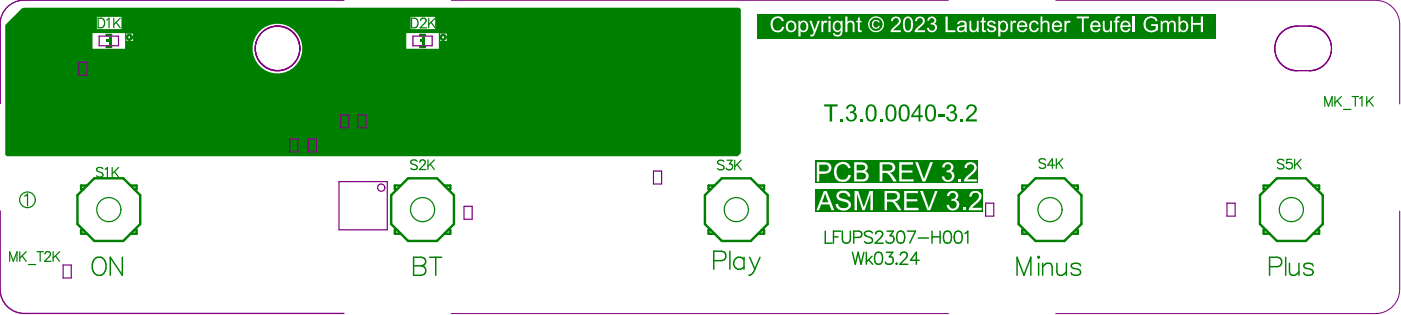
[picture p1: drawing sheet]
<svg xmlns="http://www.w3.org/2000/svg" width="193mm" height="43mm" viewBox="0 0 193 43" stroke-linecap="round" stroke-linejoin="round" font-family="sans-serif">
<path d="M.7 3.4l2.3-2.3h.4h98.6l.2 .2v19.8l-.4 .4h-100.9l-.2-.2zM56.7 2.3v1.7h3.4v-1.7zM13.4 2.3v1.7h3.4v-1.7zM56 4.5v2.3h4.6l.1-1.2h1v-1h-.9l-.2-.1zM12.7 4.5v2.3h4.6l.1-1.2h1v-1h-.9l-.2-.1zM34.9 6.7a3.4 3.4 0 0 0 6.8 0 3.4 3.4 0 0 0-6.8 0z" fill="#008000"/>
<g fill="none" stroke="#008000" stroke-width=".33">
<path d="M14.7 4.8h.6M14.7 6.5h.6M58 4.8h.6M58 6.5h.6M10.7 26.9l2.3-2.3h4l2.3 2.3v4l-2.3 2.3h-4l-2.3-2.3zM11.5 31.7h-.3v.5h.8M12 25.6h-.8v.5h.3M18 25.6h.8v.5h-.3M18.5 31.7h.3v.5h-.8M54 26.9l2.3-2.3h4l2.3 2.3v4l-2.3 2.3h-4l-2.3-2.3zM54.8 31.7h-.3v.5h.8M55.3 25.6h-.8v.5h.3"/>
<path d="M61.3 25.6h.8v.5h-.3M61.8 31.7h.3v.5h-.8M97.3 26.9l2.3-2.3h4l2.3 2.3v4l-2.3 2.3h-4l-2.3-2.3zM98.1 31.7h-.3v.5h.8M98.6 25.6h-.8v.5h.3M104.6 25.6h.8v.5h-.3M105.1 31.7h.3v.5h-.8M140.6 26.9l2.3-2.3h4l2.3 2.3v4l-2.3 2.3h-4l-2.3-2.3zM141.4 31.7h-.3v.5h.8M141.9 25.6h-.8v.5h.3M147.9 25.6h.8v.5h-.3M148.4 31.7h.3v.5h-.8"/>
<path d="M173.9 26.9l2.3-2.3h4l2.3 2.3v4l-2.3 2.3h-4l-2.3-2.3zM174.7 31.7h-.3v.5h.8M175.2 25.6h-.8v.5h.3M181.2 25.6h.8v.5h-.3M181.7 31.7h.3v.5h-.8"/>
</g>
<path d="M12.7 4.5h4.6v2.3h-4.6zM56 4.5h4.6v2.3h-4.6z" fill="none" stroke="#008000" stroke-width=".17"/>
<g fill="#008000">
<path d="M58 5.5h.3v.3h-.3z" fill-rule="evenodd"/>
<path d="M58.3 5.1h.3v1h-.3z" fill-rule="evenodd"/>
<path d="M14.7 5.5h.3v.3h-.3z" fill-rule="evenodd"/>
<path d="M15 5.1h.3v1h-.3z" fill-rule="evenodd"/>
</g>
<g fill="none" stroke="#008000" stroke-width=".2">
<path d="M57.1 35.4h1l.4 .2a.57 .57 0 0 1 0 .9l-.4 .1a.65 .65 0 0 1 .7 .7 .65 .65 0 0 1-.7 .6h-1zM57.1 36.6h1M59.3 35.4h1.7M60.1 35.4v2.5M113.9 31.8v1.7h.9M115 32.6h.6M116 31.8h-1v1.7M116.2 31.8v1.2a.56 .56 0 0 0 .6 .5 .56 .56 0 0 0 .5-.5v-1.2M117.6 34.7l.4 1.7 .4-1.7 .4 1.7 .4-1.7M117.8 32.7h.7a.44 .44 0 0 0 .4-.4 .44 .44 0 0 0-.4-.5h-.7v1.7M119.5 34.7v1.7M119.9 35.8l.5 .6"/>
<path d="M120.3 35.3l-.8 .8M120.4 32.1a.63 .63 0 0 0-.6-.3 .63 .63 0 0 0-.5 .4l.1 .3 .7 .2a.4 .4 0 0 1 .3 .3 .4 .4 0 0 1-.2 .4 .77 .77 0 0 1-.9-.1M120.8 32.2l.2-.3 .5-.1a.41 .41 0 0 1 .2 .7l-.9 1h1.1M120.9 34.8a.54 .54 0 0 1 .8 .3 1.37 1.37 0 0 1-.2 1.2 .54 .54 0 0 1-.7-.2 1.37 1.37 0 0 1 .1-1.3zM122.3 34.7h.9l-.5 .7a.53 .53 0 0 1 .6 .6 .53 .53 0 0 1-.7 .4l-.3-.1-.1-.2M122.4 31.8h.9l-.5 .7a.53 .53 0 0 1 .6 .6 .53 .53 0 0 1-.8 .4l-.2-.1-.2-.2M123.6 36.3l.1-.1 .1 .1-.1 .1zM124 31.9a.54 .54 0 0 1 .8 .3 1.37 1.37 0 0 1-.2 1.2 .54 .54 0 0 1-.8-.2 1.37 1.37 0 0 1 .2-1.3zM124.2 35.1l.2-.3 .5-.1a.41 .41 0 0 1 .2 .7l-.9 1h1.1M125.2 31.8h1.1l-.8 1.7M126.7 32.8h1.4M126.8 35.9h-1.2l.8-1.2v1.7"/>
<path d="M128.6 32.6h1.1M128.6 31.8v1.7M129.7 31.8v1.7M130.4 31.9a.54 .54 0 0 1 .8 .3 1.37 1.37 0 0 1-.1 1.2 .54 .54 0 0 1-.8-.2 1.37 1.37 0 0 1 .1-1.3zM131.9 31.9a.54 .54 0 0 1 .8 .3 1.37 1.37 0 0 1-.2 1.2 .54 .54 0 0 1-.8-.2 1.37 1.37 0 0 1 .2-1.3zM133.1 32.2l.4-.4v1.7"/>
</g>
<path d="M104.6 2h63.2v3.3h-63.2z" fill-rule="evenodd" fill="#008000"/>
<g fill="#fff">
<path d="M106.5 2.7a.95 .95 0 0 1 .9-.5 .95 .95 0 0 1 .8 .7l-.3 .1a.65 .65 0 0 0-.8-.5 .65 .65 0 0 0-.5 .7 .71 .71 0 0 0 .3 .9 .71 .71 0 0 0 .9-.1l.1-.3 .3 .1-.1 .1a.93 .93 0 0 1-1 .5 .93 .93 0 0 1-.7-.9l-.1-.3z"/>
<path d="M111.7 2.9h.3l.4 1.2 .4-1.2h.3l-.6 1.6a.51 .51 0 0 1-.6 .5h-.1v-.2a.36 .36 0 0 0 .5-.4z"/>
<path d="M113.3 2.9h.3v.2a.38 .38 0 0 1 .6-.2l-.1 .3a.32 .32 0 0 0-.4 0 .32 .32 0 0 0-.1 .3v.9h-.3z"/>
<path d="M116.6 2.3h.3l.1 .7a.55 .55 0 0 1 .6-.1 .55 .55 0 0 1 .3 .6v.9h-.2v-.9a.37 .37 0 0 0-.5-.4 .37 .37 0 0 0-.3 .5v.8h-.3z"/>
<path d="M118.4 2.5l.2-.2v.6h.3v.2h-.3v.9a.17 .17 0 0 0 .1 .2 .17 .17 0 0 0 .2 0v.2a.38 .38 0 0 1-.4 0 .38 .38 0 0 1-.1-.4v-.9h-.2v-.2h.2z"/>
<path d="M123.1 2.5l.1-.1a.66 .66 0 0 1 1 .2 .66 .66 0 0 1-.2 .9l-.8 .7h1.1v.2h-1.4a1.46 1.46 0 0 1 .7-.9 .62 .62 0 0 0 .3-.9 .45 .45 0 0 0-.7 .3h-.3z"/>
<path d="M126.4 2.5l.1-.1a.74 .74 0 0 1 1.1 .5l-.2 .5-.8 .8h1v.2h-1.4a2.51 2.51 0 0 1 1-1.2 .42 .42 0 0 0-.1-.7 .42 .42 0 0 0-.6 .4h-.3z"/>
<path d="M128.1 2.4a.58 .58 0 0 1 .9 0 .58 .58 0 0 1 0 .8h-.1a.65 .65 0 0 1 .3 1 .65 .65 0 0 1-1 .1l-.2-.1-.1-.3v-.1h.3a.42 .42 0 0 0 .5 .4 .42 .42 0 0 0 .3-.5 .42 .42 0 0 0-.6-.3v-.2a.36 .36 0 0 0 .5-.3 .36 .36 0 0 0-.2-.4 .36 .36 0 0 0-.5 .2v.2l-.3-.1z"/>
<path d="M130.5 2.3h.3v1.9h1v.2h-1.3z"/>
<path d="M133.8 2.9h.2v.8a.4 .4 0 0 0 .4 .5 .4 .4 0 0 0 .4-.5v-.8h.2v1.5h-.2v-.2a.54 .54 0 0 1-.7 .2 .54 .54 0 0 1-.3-.6z"/>
<path d="M135.5 2.5l.3-.2v.6h.2v.2h-.2v.9a.17 .17 0 0 0 0 .2 .17 .17 0 0 0 .2 0l.1 .2a.38 .38 0 0 1-.5 0 .38 .38 0 0 1-.1-.4v-.9h-.2v-.2h.2z"/>
<path d="M136.4 3a.7 .7 0 0 1 1 .3h-.2a.35 .35 0 0 0-.4-.3 .35 .35 0 0 0-.3 .3l.3 .2a.51 .51 0 0 1 .6 .7 .71 .71 0 0 1-1.2-.1v-.1l.2-.1a.4 .4 0 0 0 .4 .3 .4 .4 0 0 0 .4-.2l-.1-.2h-.3a.47 .47 0 0 1-.5-.3 .47 .47 0 0 1 0-.5z"/>
<path d="M139.4 2.9h.3v.2a.4 .4 0 0 1 .5-.2v.3a.34 .34 0 0 0-.5 0 .34 .34 0 0 0 0 .4v.8h-.3z"/>
<path d="M142.3 3a.67 .67 0 0 1 1 .3l-.2 .1a.39 .39 0 0 0-.4-.3 .39 .39 0 0 0-.4 .3 .49 .49 0 0 0 0 .6 .49 .49 0 0 0 .7 .1l.1-.3 .2 .1a.69 .69 0 0 1-.8 .5 .69 .69 0 0 1-.5-.9l.1-.3z"/>
<path d="M143.6 2.3h.2v.7a.55 .55 0 0 1 .7-.1 .55 .55 0 0 1 .3 .6v.9h-.2v-.9a.37 .37 0 0 0-.5-.4 .37 .37 0 0 0-.3 .5v.8h-.2z"/>
<path d="M146.9 2.9h.2v.2a.38 .38 0 0 1 .6-.2l-.1 .3a.37 .37 0 0 0-.4 0 .37 .37 0 0 0-.1 .4v.8h-.2z"/>
<path d="M148.6 2.3h1.7v.2h-.8v1.9h-.2v-1.9h-.7z"/>
<path d="M152.2 2.9h.2v.8a.39 .39 0 0 0 .4 .5 .45 .45 0 0 0 .4-.5v-.8h.2v1.5h-.2v-.2a.54 .54 0 0 1-.7 .2 .54 .54 0 0 1-.3-.6z"/>
<path d="M153.9 2.4l.4-.2 .3 .1-.1 .2h-.3v.2v.2h.3v.2h-.3v1.3h-.3v-1.3h-.2v-.2h.2z"/>
<path d="M156.3 2.3h.3v2.1h-.3z"/>
<path d="M158 2.6l.4-.2a.97 .97 0 0 1 1.3 .5l-.2 .1a.77 .77 0 0 0-1-.4 .77 .77 0 0 0-.4 1 .85 .85 0 0 0 1.4 .4v-.4h-.6v-.3h.9v.8l-.1 .1a1.14 1.14 0 0 1-1.6 0 1.14 1.14 0 0 1-.1-1.6z"/>
<path d="M160.2 2.9h.2v.1a.51 .51 0 0 1 .9 .1 .49 .49 0 0 1 .6-.3 .49 .49 0 0 1 .3 .6v1h-.2v-.9a.35 .35 0 0 0-.4-.4 .35 .35 0 0 0-.3 .4v.9h-.2v-1a.33 .33 0 0 0-.4-.3 .33 .33 0 0 0-.3 .4v.9h-.2z"/>
<path d="M164.4 2.3h.2v.9h1.1v-.9h.3v2.1h-.3v-1h-1.1v1h-.2z"/>
<path d="M108.8 3.2v.1a.53 .53 0 0 0 0 .7 .53 .53 0 0 0 .7 .1v-.1a.55 .55 0 0 0 .1-.6 .55 .55 0 0 0-.7-.3zM108.6 3.1a.77 .77 0 0 1 1.1 0 .77 .77 0 0 1 0 1.1 .77 .77 0 0 1-1 .1l-.1-.1a1.04 1.04 0 0 1 0-1.1z"/>
<path d="M110.2 2.9h.2v.2a.68 .68 0 0 1 .9-.1 .68 .68 0 0 1 .2 .9 .59 .59 0 0 1-.4 .5 .59 .59 0 0 1-.6-.1v.7h-.3zM110.5 3.2v.1a.53 .53 0 0 0 0 .7 .53 .53 0 0 0 .6 .1l.1-.1a.68 .68 0 0 0-.4-1z"/>
<path d="M114.3 2.3h.3v.3h-.3zM114.3 2.9h.3v1.5h-.3z"/>
<path d="M115.3 3.2a.69 .69 0 0 0 .2 1 .46 .46 0 0 0 .4-.2 .46 .46 0 0 0 .1-.5 .45 .45 0 0 0-.2-.4 .45 .45 0 0 0-.5 .1zM115 3.2a.58 .58 0 0 1 1-.1v-.2h.3v1.3a.69 .69 0 0 1-.5 .8 .69 .69 0 0 1-.8-.4h.2a.43 .43 0 0 0 .6 .2 .43 .43 0 0 0 .2-.6 .61 .61 0 0 1-.7 .2 .61 .61 0 0 1-.4-.5z"/>
<path d="M120.4 3a.58 .58 0 0 1 1 .1h-.2a.41 .41 0 0 0-.6 0 .41 .41 0 0 0 .1 .6 .36 .36 0 0 0 .6-.2l.1 .1a.6 .6 0 0 1-.8 .3 .6 .6 0 0 1-.2-.9zM120 3.4a.91 .91 0 0 0 1.8 0 .91 .91 0 0 0-1.8 0zM119.8 3.3a1.11 1.11 0 0 1 2.2 0 1.11 1.11 0 0 1-2.2 0z"/>
<path d="M125 2.7l-.2 .7a.71 .71 0 0 0 .5 .8 .71 .71 0 0 0 .4-.9 .65 .65 0 0 0-.4-.8zM124.8 2.4a.74 .74 0 0 1 .9 0 .74 .74 0 0 1 .3 .8v.3a.86 .86 0 0 1-.8 1 .87 .87 0 0 1-.6-1v-.7z"/>
<path d="M132.3 3.9a.37 .37 0 0 0 .3 .4 .37 .37 0 0 0 .5-.3v-.4zM132.2 3.1l.1-.1a.65 .65 0 0 1 1.1 .3v1l.1 .1h-.3l-.1-.2a.77 .77 0 0 1-1 .1 .5 .5 0 0 1 .1-.6 .5 .5 0 0 1 .5-.2h.1a.25 .25 0 0 0 .3-.3 .25 .25 0 0 0-.4-.1h-.2l-.2 .2h-.2z"/>
<path d="M137.7 2.9h.3v.2a.68 .68 0 0 1 .9-.1 .68 .68 0 0 1 .2 .9 .59 .59 0 0 1-.4 .5 .59 .59 0 0 1-.7-.1v.7h-.3zM138.1 3.2v.1a.53 .53 0 0 0-.1 .7 .53 .53 0 0 0 .7 .1l.1-.1a.65 .65 0 0 0-.4-1z"/>
<path d="M140.7 3.2l-.1 .3h.9a.44 .44 0 0 0-.3-.4 .44 .44 0 0 0-.5 .1zM140.5 3.1l.1-.1a.75 .75 0 0 1 .8 0 .75 .75 0 0 1 .4 .7h-1.2a.46 .46 0 0 0 .3 .5 .46 .46 0 0 0 .6-.3l.2 .1a.71 .71 0 0 1-1.1 .3l-.1-.1a.97 .97 0 0 1 0-1.1z"/>
<path d="M145.5 3.2l-.1 .3h.9a.46 .46 0 0 0-.3-.4 .46 .46 0 0 0-.5 .1zM145.3 3h.1a.71 .71 0 0 1 .9-.1 .71 .71 0 0 1 .2 .8h-1.1a.46 .46 0 0 0 .4 .5 .46 .46 0 0 0 .5-.3l.2 .1a.75 .75 0 0 1-1 .4 .75 .75 0 0 1-.3-1.1z"/>
<path d="M150.9 3.2l-.2 .3h.9a.4 .4 0 0 0-.2-.4 .4 .4 0 0 0-.5 0zM150.6 3.1l.1-.1a.75 .75 0 0 1 .8 0 .75 .75 0 0 1 .4 .7h-1.2a.46 .46 0 0 0 .3 .5 .46 .46 0 0 0 .6-.3l.2 .1a.72 .72 0 0 1-.9 .4 .72 .72 0 0 1-.4-.9z"/>
<path d="M155 3.2l-.1 .3h.8a.4 .4 0 0 0-.2-.4 .4 .4 0 0 0-.4 0zM154.8 3.1l.1-.1a.75 .75 0 0 1 .8 0 .75 .75 0 0 1 .3 .7h-1.2a.46 .46 0 0 0 .4 .5 .46 .46 0 0 0 .5-.3l.3 .1a.77 .77 0 0 1-1.1 .3 .77 .77 0 0 1-.2-1.1z"/>
<path d="M163 3.2l-.1 .2a.46 .46 0 0 0 .1 .7 .46 .46 0 0 0 .6-.1 .67 .67 0 0 0-.3-1zM162.6 2.3h.3v.7a.68 .68 0 0 1 .8 0 .68 .68 0 0 1 .2 .8 .59 .59 0 0 1-.4 .6 .59 .59 0 0 1-.6-.2v.2h-.3z"/>
</g>
<path d="M3.4 27l.4-.3v1.7" fill="none" stroke="#008000" stroke-width=".17"/>
<path d="M112.5 22.1h22.5v3.1h-22.5z" fill-rule="evenodd" fill="#008000"/>
<g fill="#fff">
<path d="M115.3 22.8a1.16 1.16 0 0 1 2.1 .3l-.4 .1a.8 .8 0 0 0-.9-.6 .8 .8 0 0 0-.6 .9 .94 .94 0 0 0 .8 1.2 .72 .72 0 0 0 .8-.6l.3 .1a1.2 1.2 0 0 1-1.4 .8 1.2 1.2 0 0 1-.9-1.4v-.4z"/>
<path d="M124.1 22.3h1.9v.4h-1.6v.8h1.5v.3h-1.5v.9h1.7v.3h-2z"/>
<path d="M126.3 22.3h.4l.8 2.4 .9-2.4h.3l-1 2.7h-.4z"/>
<path d="M130.2 22.6a.75 .75 0 0 1 1-.2 .75 .75 0 0 1 .2 1l-.2 .2a.78 .78 0 0 1 .4 .9 .78 .78 0 0 1-.9 .5h-.1a.84 .84 0 0 1-.6-.7h.3a.56 .56 0 0 0 .6 .5 .56 .56 0 0 0 .5-.7 .56 .56 0 0 0-.8-.4v-.2a.45 .45 0 0 0 .6-.4 .45 .45 0 0 0-.6-.5l-.2 .2-.1 .3-.3-.1z"/>
<path d="M132.2 24.7h.4v.3h-.4z"/>
<path d="M133.4 22.5a.84 .84 0 0 1 1.2 .1 .84 .84 0 0 1-.2 1.2l-.9 .9h1.3v.3h-1.8l.3-.6 .6-.5a.92 .92 0 0 0 .5-1.1 .56 .56 0 0 0-.6-.1 .56 .56 0 0 0-.4 .4h-.3z"/>
<path d="M113 22.7v.9h.8a.47 .47 0 0 0 .6-.4 .47 .47 0 0 0-.6-.5zM112.7 22.3h1.2a.81 .81 0 0 1 .8 .9 .81 .81 0 0 1-.9 .7h-.8v1.1h-.3z"/>
<path d="M118.2 22.7v.8h.6a.42 .42 0 0 0 .6-.4 .42 .42 0 0 0-.6-.4zM118.2 23.8v.9h.8a.48 .48 0 0 0 .5-.5 .48 .48 0 0 0-.6-.4zM117.9 22.3h1a.68 .68 0 0 1 .8 .5 .68 .68 0 0 1-.3 .8 .72 .72 0 0 1 .4 .9 .72 .72 0 0 1-.8 .5h-1.1z"/>
<path d="M121.8 22.6v.9h.7a.47 .47 0 0 0 .7-.4 .47 .47 0 0 0-.6-.5zM121.4 22.3h1.2a.75 .75 0 0 1 .9 .7 .75 .75 0 0 1-.7 .8l.4 .4 .5 .8h-.4l-.6-.9-.4-.3h-.5v1.2h-.4z"/>
</g>
<path d="M112.5 26.1h23.1v3h-23.1z" fill-rule="evenodd" fill="#008000"/>
<g fill="#fff">
<path d="M115.5 26.6a1.12 1.12 0 0 1 1.8 .3l.1 .2h-.4a.66 .66 0 0 0-.6-.5 .66 .66 0 0 0-.6 .4 .83 .83 0 0 0 .8 .4 .76 .76 0 0 1 .8 .7 .76 .76 0 0 1-.7 .9 1.07 1.07 0 0 1-1.4-.9h.3a.81 .81 0 0 0 .7 .6 .81 .81 0 0 0 .8-.4 .53 .53 0 0 0-.7-.5l-.1-.1a.81 .81 0 0 1-.9-.9z"/>
<path d="M117.9 26.3h.5l.8 2.3 .8-2.3h.5v2.7h-.4v-2.3l-.8 2.3h-.3l-.7-2.3v2.3h-.4z"/>
<path d="M124.8 26.3h1.9v.3h-1.6v.8h1.5v.3h-1.5v.9h1.7v.4h-2z"/>
<path d="M127 26.3h.3l.8 2.4 .9-2.4h.4l-1 2.7h-.4z"/>
<path d="M130.9 26.4a.75 .75 0 0 1 1 0 .75 .75 0 0 1 .2 .9l-.2 .2a.74 .74 0 0 1 .4 .8 .74 .74 0 0 1-.6 .7h-.4a.81 .81 0 0 1-.7-.8h.3a.53 .53 0 0 0 .6 .5 .53 .53 0 0 0 .5-.6 .53 .53 0 0 0-.7-.4v-.3a.45 .45 0 0 0 .6-.4 .45 .45 0 0 0-.5-.5 .45 .45 0 0 0-.4 .5h-.4z"/>
<path d="M132.9 28.6h.4v.4h-.4z"/>
<path d="M133.9 26.5l.3-.2a.82 .82 0 0 1 1.2 .4 .82 .82 0 0 1-.4 1.1l-.8 .8h1.3v.4h-1.8v-.2l.2-.5 .6-.4a1.23 1.23 0 0 0 .6-1 .53 .53 0 0 0-.6-.3 .53 .53 0 0 0-.4 .5h-.4z"/>
<path d="M113.9 26.6l-.5 1.3h.9zM113.7 26.3h.4l1 2.7h-.4l-.3-.8h-1.1l-.3 .8h-.3z"/>
<path d="M122.4 26.6v.9h.8a.46 .46 0 0 0 .6-.4 .46 .46 0 0 0-.4-.5zM122.1 26.3h1.2a.73 .73 0 0 1 .9 .6 .73 .73 0 0 1-.7 .8l.3 .4 .6 .9h-.4l-.5-.7a.73 .73 0 0 0-.6-.5h-.5v1.2h-.3z"/>
</g>
<g fill="none" stroke="#008000" stroke-width=".2">
<path d="M13 35.8a.92 .92 0 0 1 1-.3 .92 .92 0 0 1 .6 .9 1.15 1.15 0 0 1-1.2 1.5 1.44 1.44 0 0 1-.4-2.1zM16.9 35.4v2.5l-1.7-2.5v2.5M98.5 35.9h1.1a.65 .65 0 0 0 .6-.6 .65 .65 0 0 0-.6-.7h-1.1v2.5M100.7 34.6v2.5M102.7 35.8a.8 .8 0 0 0-1.2-.1 .8 .8 0 0 0 0 1.2 .8 .8 0 0 0 1.2-.2M102.7 35.4v1.7M103.5 35.4l.7 1.7M104.2 37.1a.96 .96 0 0 1-.9 .8M104.9 35.4l-.7 1.7M140.3 37.9v-2.5l1 2.5 .9-2.5v2.5M143.2 35.4l.1-.1 .1 .1-.1 .2zM143.3 36.3v1.6"/>
<path d="M143.9 36.7l.6-.4h.3l.3 .1 .1 .3v1.2M143.9 36.3v1.6M145.8 36.3v1.1l.2 .4 .2 .1h.4l.5-.5M147.1 36.3v1.6M149.1 36.6a.76 .76 0 0 0-1.3 0l.1 .3 .3 .1 .8 .2 .1 .4a.76 .76 0 0 1-1.3 0M175.2 36.7h1.1a.65 .65 0 0 0 .6-.6 .65 .65 0 0 0-.6-.7h-1.1v2.5M177.4 35.4v2.5M177.9 36.3v1.1l.2 .4 .2 .1h.3l.6-.5M179.2 36.3v1.6M181.2 36.6a.76 .76 0 0 0-1.3 0l.1 .3 .3 .1 .8 .2 .1 .4a.76 .76 0 0 1-1.3 0"/>
</g>
<g fill="#008000">
<path d="M113.7 14.4h1.9v.3h-.8v2h-.3v-2h-.8z"/>
<path d="M116 16.4h.3v.3h-.3z"/>
<path d="M116.9 14.6a.65 .65 0 0 1 1-.1 .65 .65 0 0 1 0 .9h-.1a.72 .72 0 0 1 .3 1 .72 .72 0 0 1-1 .3l-.3-.3-.1-.3h.3a.47 .47 0 0 0 .5 .4 .47 .47 0 0 0 .4-.6 .47 .47 0 0 0-.6-.3v-.3a.39 .39 0 0 0 .5-.2 .39 .39 0 0 0-.3-.5 .39 .39 0 0 0-.4 .3l-.1 .1h-.3z"/>
<path d="M118.7 16.4h.3v.3h-.3z"/>
<path d="M121.4 16.4h.4v.3h-.4z"/>
<path d="M129.4 15.7h.9v.3h-.9z"/>
<path d="M130.8 14.5a.66 .66 0 0 1 .9 0 .66 .66 0 0 1 .1 .8l-.1 .1a.71 .71 0 0 1 .3 1 .71 .71 0 0 1-1 .3l-.3-.2-.1-.3v-.1h.3a.48 .48 0 0 0 .5 .4 .48 .48 0 0 0 .4-.6 .48 .48 0 0 0-.7-.3l.1-.3a.38 .38 0 0 0 .5-.2 .38 .38 0 0 0-.4-.5 .38 .38 0 0 0-.4 .4h-.3z"/>
<path d="M132.5 16.4h.4v.3h-.4z"/>
<path d="M133.5 14.6l.1-.1a.83 .83 0 0 1 1 0 .75 .75 0 0 1-.3 1.3l-.7 .6h1.2v.3h-1.5a1.46 1.46 0 0 1 .8-1 .67 .67 0 0 0 .2-1 .47 .47 0 0 0-.5 0 .47 .47 0 0 0-.2 .4l-.3-.1z"/>
<path d="M119.9 14.8l-.2 .8a.75 .75 0 0 0 .5 .9 .78 .78 0 0 0 .5-1v-.1a.7 .7 0 0 0-.5-.8zM119.6 14.7a.78 .78 0 0 1 1-.2 .78 .78 0 0 1 .4 .8v.3a.88 .88 0 0 1-.7 1.1 .69 .69 0 0 1-.8-.8l-.1-.6z"/>
<path d="M122.6 14.8l-.1 .3v.5a.72 .72 0 0 0 .5 .9 1.14 1.14 0 0 0 .4-1.4 .44 .44 0 0 0-.3-.4 .44 .44 0 0 0-.5 .1zM122.4 14.5a.83 .83 0 0 1 1 .1 .83 .83 0 0 1 .3 .8v.2a.93 .93 0 0 1-.8 1.1 .76 .76 0 0 1-.7-.9v-.8z"/>
<path d="M124.4 14.8l-.1 .8a.72 .72 0 0 0 .5 .9 1.14 1.14 0 0 0 .4-1.4 .45 .45 0 0 0-.3-.4 .45 .45 0 0 0-.5 .1zM124.3 14.5a.83 .83 0 0 1 .9 .1 .83 .83 0 0 1 .3 .8v.3a.92 .92 0 0 1-.7 1 .66 .66 0 0 1-.8-.7v-.8z"/>
<path d="M126.8 14.8l-.8 1.1h.8zM126.8 14.4h.2v1.5h.3v.2h-.3v.6h-.2v-.6h-1.1v-.2z"/>
<path d="M128.1 14.8l-.2 .9a.73 .73 0 0 0 .5 .8 .91 .91 0 0 0 .5-1.1 .62 .62 0 0 0-.5-.8zM127.8 14.7a.77 .77 0 0 1 .9-.2 .77 .77 0 0 1 .5 .8v.4a.82 .82 0 0 1-1.1 1 .99 .99 0 0 1-.5-.9v-.6z"/>
</g>
<g fill="none" stroke="#008000" stroke-width=".17">
<path d="M13.5 2.5h.5a.71 .71 0 0 1 .4 .7 .71 .71 0 0 1-.4 .6h-.5zM14.7 2.8l.3-.3v1.3M15.7 2.5v1.3M16 3.1l.6 .7M16.6 2.5l-.9 .9M56.8 2.5h.4a.71 .71 0 0 1 .5 .7 .71 .71 0 0 1-.5 .6h-.4zM58 2.8l.1-.2 .2-.1h.2l.2 .1a.41 .41 0 0 1-.1 .6l-.6 .6h.9M59.2 2.5v1.3M59.5 3.1l.5 .7M60 2.5l-.8 .9M182.8 14.6v-1.3l.5 1.3 .5-1.3v1.3M184.2 13.3v1.3"/>
<path d="M184.5 13.9l.6 .7M185.1 13.3l-.9 .9M185.4 15.1h1M186.6 13.3h.9M187 13.3v1.3M187.6 13.6l.3-.3v1.3M188.6 13.3v1.3M188.9 13.9l.6 .7M189.5 13.3l-.9 .9M1.3 36v-1.3l.5 1.3 .5-1.3v1.3M2.7 34.7v1.3M3 35.2l.6 .8"/>
<path d="M3.6 34.7l-.9 .9M3.9 36.4h1M5.1 34.7h.9M5.5 34.7v1.3M6.2 35l.1-.2 .2-.1h.2l.2 .1a.41 .41 0 0 1-.1 .6l-.7 .6h.9M7.3 34.7v1.3M7.6 35.2l.6 .8M8.2 34.7l-.9 .9M14.2 23.3a.5 .5 0 0 0-.5-.3 .5 .5 0 0 0-.4 .4l.1 .2 .6 .2a.32 .32 0 0 1 .2 .2 .32 .32 0 0 1-.1 .3 .61 .61 0 0 1-.8-.1M14.5 23.3l.3-.2v1.3M15.5 23.1v1.3M15.8 23.6l.6 .8"/>
<path d="M16.4 23.1l-.9 .9M57.6 22.2a.5 .5 0 0 0-.5-.2 .5 .5 0 0 0-.4 .3l.1 .2 .5 .2a.32 .32 0 0 1 .3 .3 .32 .32 0 0 1-.2 .3 .61 .61 0 0 1-.7-.1M57.9 22.3l.1-.1 .2-.2h.2l.2 .2a.41 .41 0 0 1-.1 .5l-.6 .7h.9M59.1 22v1.4M59.4 22.6l.5 .8M59.9 22l-.8 .9M99.9 22.3a.5 .5 0 0 0-.5-.2 .5 .5 0 0 0-.4 .3l.1 .2 .5 .2a.32 .32 0 0 1 .3 .2 .32 .32 0 0 1-.1 .3 .61 .61 0 0 1-.8-.1M100.3 22.1h.7l-.4 .5a.45 .45 0 0 1 .5 .6 .45 .45 0 0 1-.8 .1l-.1-.2M101.4 22.1v1.3M101.7 22.6l.6 .8M102.3 22.1l-.9 .9M144.3 22.1a.5 .5 0 0 0-.5-.3 .5 .5 0 0 0-.4 .4l.1 .2 .5 .2a.32 .32 0 0 1 .3 .2 .32 .32 0 0 1-.2 .3 .61 .61 0 0 1-.7-.1"/>
<path d="M145.5 22.7h-.9l.6-.8v1.3M145.8 21.9v1.3M146.1 22.4l.5 .8M146.6 21.9l-.8 .8M177.2 22.1a.5 .5 0 0 0-.5-.2 .5 .5 0 0 0-.4 .4l.1 .2 .5 .1a.32 .32 0 0 1 .3 .3 .32 .32 0 0 1-.2 .3 .61 .61 0 0 1-.7-.1M178.2 21.9h-.6l-.1 .6a.47 .47 0 0 1 .7 0 .47 .47 0 0 1-.1 .7 .47 .47 0 0 1-.6-.2M178.6 21.9v1.4M179 22.5l.5 .8M179.5 21.9l-.9 .9"/>
<circle cx="3.8" cy="27.5" r="1.08"/>
<circle cx="15" cy="28.9" r="1.66"/>
<circle cx="58.3" cy="28.9" r="1.66"/>
<circle cx="101.6" cy="28.9" r="1.66"/>
<circle cx="144.9" cy="28.9" r="1.66"/>
<circle cx="178.2" cy="28.9" r="1.66"/>
</g>
<g fill="none" stroke="#008000" stroke-width=".33">
<circle cx="17.8" cy="5.1" r=".33"/>
<circle cx="61.1" cy="5.1" r=".33"/>
</g>
<g fill="none" stroke="#800080" stroke-width=".17">
<path d="M10.9 8.6h1.1v1.8h-1.1zM13.7 5h2.6v1.3h-2.6zM40 19.1h1.1v1.8h-1.1zM42.6 19.1h1.1v1.8h-1.1zM47 15.8h1.1v1.8h-1.1zM49.4 15.8h1.1v1.8h-1.1zM57 5h2.6v1.3h-2.6zM179 3.6a3.1 3.1 0 0 0-3.1 3.1 3.1 3.1 0 0 0 3.1 3.1M180.6 3.6a3.1 3.1 0 0 1 3.1 3.1 3.1 3.1 0 0 1-3.1 3.1M8.7 36.5h1.1v1.8h-1.1zM46.8 25h6.6v6.7h-6.6zM64 28.4h1.2v1.8h-1.2z"/>
<path d="M90.2 23.6h1.1v1.7h-1.1zM136 28h1.1v1.8h-1.1zM169.3 28h1.1v1.8h-1.1z"/>
<circle cx="38.3" cy="6.7" r="3.1"/>
<circle cx="52.6" cy="25.8" r=".5"/>
</g>
<g fill="none" stroke="#800080" stroke-width=".14">
<path d="M47.5 0h-44.1a3.3 3.3 0 0 0-3.4 3.3v11M0 3.3v11M47.4 0h-44.1a3.3 3.3 0 0 0-3.3 3.4M62.3 0h68.6M145.7 0h44.1a3.3 3.3 0 0 1 3.3 3.4v10.9M176.6 4.8a3.1 3.1 0 0 1 2.4-1.2h1.7a3.1 3.1 0 0 1 3 3.1 3.1 3.1 0 0 1-3 3.1h-1.7a3.1 3.1 0 0 1-2.8-1.8 3.1 3.1 0 0 1 .4-3.2zM176.6 4.7a3.1 3.1 0 0 1 2.4-1.1h1.7a3.1 3.1 0 0 1 3 3 3.1 3.1 0 0 1-3 3.1h-1.7a3.1 3.1 0 0 1-2.8-1.7 3.1 3.1 0 0 1 .4-3.3zM0 29.1v10.8a3.3 3.3 0 0 0 3.3 3.3h44.1M0 29v10.8a3.3 3.3 0 0 0 3.4 3.4h44.1M193.1 29.1v10.8a3.3 3.3 0 0 1-3.3 3.3h-44.1M62.3 43.2h68.6"/>
<circle cx="38.3" cy="6.7" r="3.1"/>
<circle cx="38.3" cy="6.6" r="3.1"/>
</g>
</svg>
